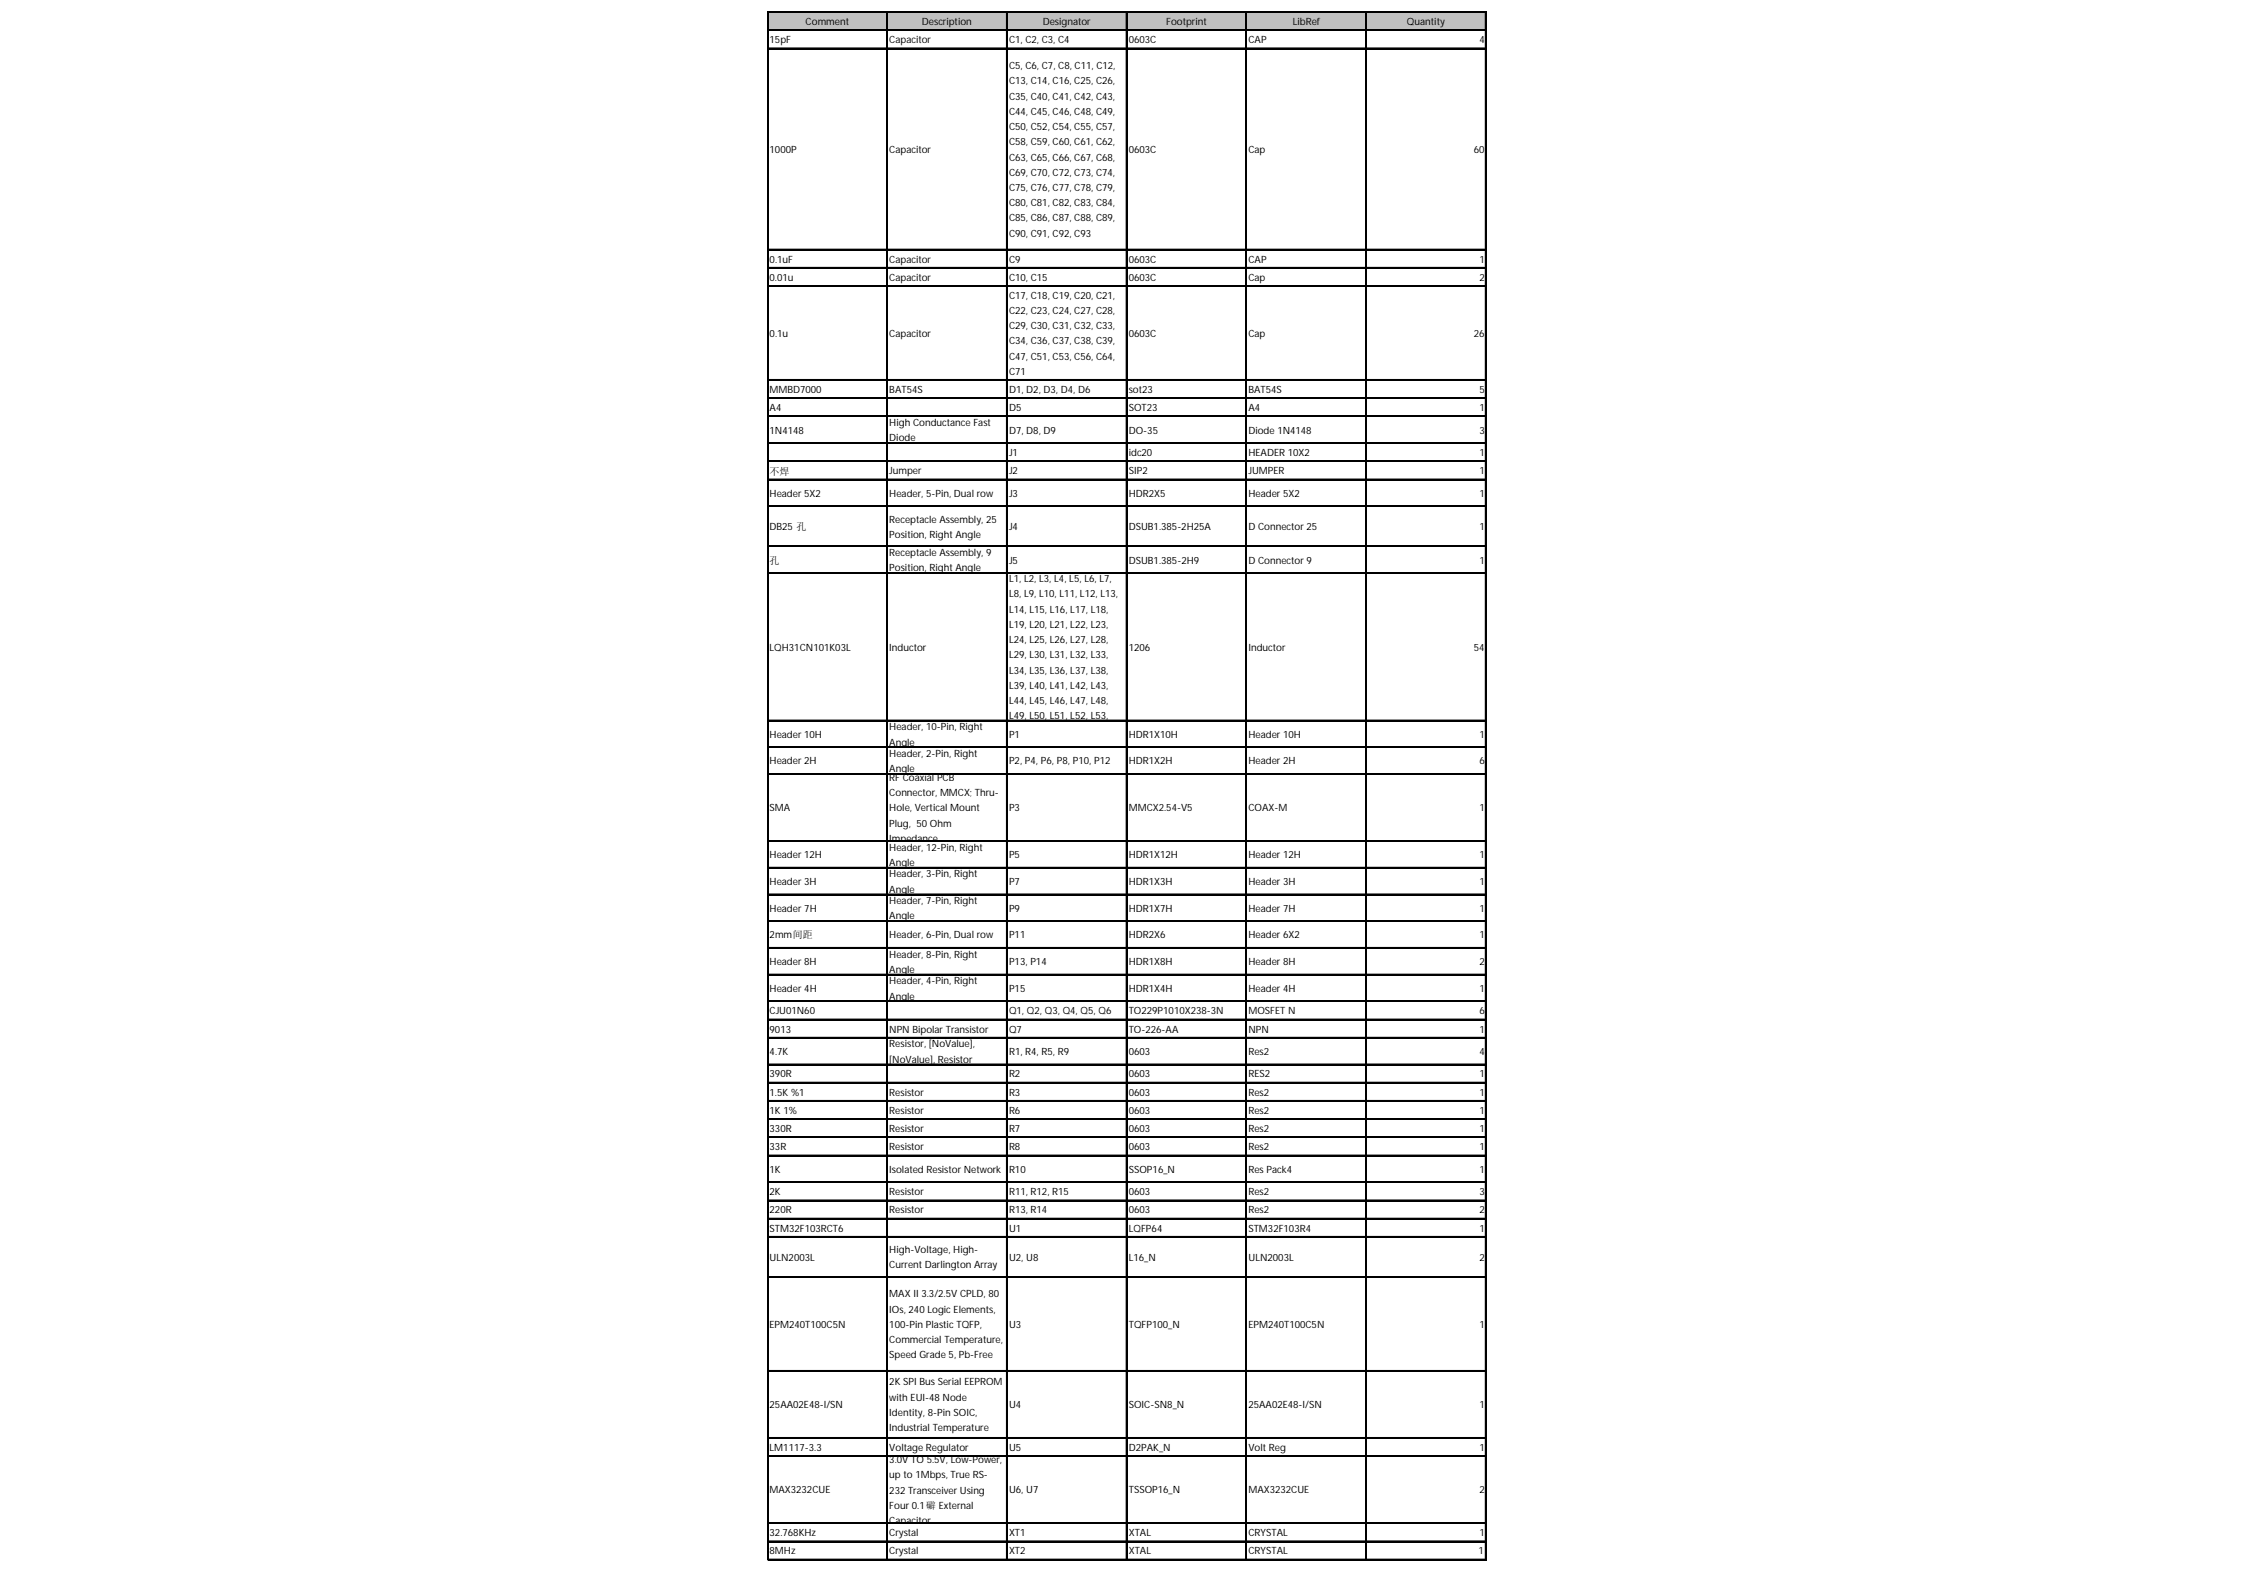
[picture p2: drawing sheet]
<svg xmlns="http://www.w3.org/2000/svg" width="297mm" height="210mm" viewBox="0 0 297 210" stroke-linecap="round" stroke-linejoin="round" font-family="sans-serif">
<defs><g id="words">
<g font-size="1.3">
<text x="101.3" y="5.7">15pF</text>
<text x="106" y="3.3">Comment</text>
<text x="117" y="5.7">Capacitor</text>
<text x="121.3" y="3.3">Description</text>
<text x="132.8" y="5.7">C1, C2, C3, C4</text>
<text x="137.2" y="3.3">Designator</text>
<text x="148.6" y="5.7">0603C</text>
<text x="153.5" y="3.3">Footprint</text>
<text x="164.3" y="5.7">CAP</text>
<text x="170.1" y="3.3">LibRef</text>
<text x="185.2" y="3.3">Quantity</text>
<text x="194.7" y="5.7">4</text>
<text x="132.8" y="9.1">C5, C6, C7, C8, C11, C12,</text>
<text x="132.8" y="11.1">C13, C14, C16, C25, C26,</text>
<text x="132.8" y="13.1">C35, C40, C41, C42, C43,</text>
<text x="132.8" y="15.1">C44, C45, C46, C48, C49,</text>
<text x="132.8" y="17.1">C50, C52, C54, C55, C57,</text>
<text x="101.3" y="20.1">1000P</text>
<text x="117" y="20.1">Capacitor</text>
<text x="132.8" y="19.1">C58, C59, C60, C61, C62,</text>
<text x="132.8" y="21.1">C63, C65, C66, C67, C68,</text>
<text x="132.8" y="23.1">C69, C70, C72, C73, C74,</text>
<text x="148.6" y="20.1">0603C</text>
<text x="164.3" y="20.1">Cap</text>
<text x="194" y="20.1">60</text>
<text x="132.8" y="25.1">C75, C76, C77, C78, C79,</text>
<text x="132.8" y="27.1">C80, C81, C82, C83, C84,</text>
<text x="132.8" y="29.1">C85, C86, C87, C88, C89,</text>
<text x="101.3" y="34.6">0.1uF</text>
<text x="117" y="34.6">Capacitor</text>
<text x="132.8" y="31.1">C90, C91, C92, C93</text>
<text x="132.8" y="34.6">C9</text>
<text x="148.6" y="34.6">0603C</text>
<text x="164.3" y="34.6">CAP</text>
<text x="194.7" y="34.6">1</text>
<text x="101.3" y="37">0.01u</text>
<text x="117" y="37">Capacitor</text>
<text x="132.8" y="37">C10, C15</text>
<text x="132.8" y="39.3">C17, C18, C19, C20, C21,</text>
<text x="132.8" y="41.3">C22, C23, C24, C27, C28,</text>
<text x="148.6" y="37">0603C</text>
<text x="164.3" y="37">Cap</text>
<text x="194.7" y="37">2</text>
<text x="101.3" y="44.3">0.1u</text>
<text x="117" y="44.3">Capacitor</text>
<text x="132.8" y="43.3">C29, C30, C31, C32, C33,</text>
<text x="132.8" y="45.3">C34, C36, C37, C38, C39,</text>
<text x="132.8" y="47.3">C47, C51, C53, C56, C64,</text>
<text x="148.6" y="44.3">0603C</text>
<text x="164.3" y="44.3">Cap</text>
<text x="194" y="44.3">26</text>
<text x="101.3" y="51.7">MMBD7000</text>
<text x="117" y="51.7">BAT54S</text>
<text x="132.8" y="49.3">C71</text>
<text x="132.8" y="51.7">D1, D2, D3, D4, D6</text>
<text x="148.6" y="51.7">sot23</text>
<text x="164.3" y="51.7">BAT54S</text>
<text x="194.7" y="51.7">5</text>
<text x="101.3" y="54.1">A4</text>
<text x="101.3" y="57.1">1N4148</text>
<text x="117" y="56.1">High Conductance Fast</text>
<text x="117" y="58.1">Diode</text>
<text x="132.8" y="54.1">D5</text>
<text x="132.8" y="57.1">D7, D8, D9</text>
<text x="148.6" y="54.1">SOT23</text>
<text x="148.6" y="57.1">DO-35</text>
<text x="164.3" y="54.1">A4</text>
<text x="164.3" y="57.1">Diode 1N4148</text>
<text x="194.7" y="54.1">1</text>
<text x="194.7" y="57.1">3</text>
<text x="101.3" y="62.5">不焊</text>
<text x="101.3" y="65.4">Header 5X2</text>
<text x="117" y="62.4">Jumper</text>
<text x="117" y="65.4">Header, 5-Pin, Dual row</text>
<text x="132.8" y="60">J1</text>
<text x="132.8" y="62.4">J2</text>
<text x="132.8" y="65.4">J3</text>
<text x="148.6" y="60">idc20</text>
<text x="148.6" y="62.4">SIP2</text>
<text x="148.6" y="65.4">HDR2X5</text>
<text x="164.3" y="60">HEADER 10X2</text>
<text x="164.3" y="62.4">JUMPER</text>
<text x="164.3" y="65.4">Header 5X2</text>
<text x="194.7" y="60">1</text>
<text x="194.7" y="62.4">1</text>
<text x="194.7" y="65.4">1</text>
<text x="101.3" y="69.8">DB25孔</text>
<text x="117" y="68.8">Receptacle Assembly, 25</text>
<text x="117" y="70.8">Position, Right Angle</text>
<text x="132.8" y="69.8">J4</text>
<text x="148.6" y="69.8">DSUB1.385-2H25A</text>
<text x="164.3" y="69.8">D Connector 25</text>
<text x="194.7" y="69.8">1</text>
<text x="101.3" y="74.2">孔</text>
<text x="117" y="73.2">Receptacle Assembly, 9</text>
<text x="117" y="75.2">Position, Right Angle</text>
<text x="132.8" y="74.2">J5</text>
<text x="132.8" y="76.6">L1, L2, L3, L4, L5, L6, L7,</text>
<text x="148.6" y="74.2">DSUB1.385-2H9</text>
<text x="164.3" y="74.2">D Connector 9</text>
<text x="194.7" y="74.2">1</text>
<text x="132.8" y="78.6">L8, L9, L10, L11, L12, L13,</text>
<text x="132.8" y="80.6">L14, L15, L16, L17, L18,</text>
<text x="132.8" y="82.6">L19, L20, L21, L22, L23,</text>
<text x="101.3" y="85.6">LQH31CN101K03L</text>
<text x="117" y="85.6">Inductor</text>
<text x="132.8" y="84.6">L24, L25, L26, L27, L28,</text>
<text x="132.8" y="86.6">L29, L30, L31, L32, L33,</text>
<text x="132.8" y="88.6">L34, L35, L36, L37, L38,</text>
<text x="148.6" y="85.6">1206</text>
<text x="164.3" y="85.6">Inductor</text>
<text x="194" y="85.6">54</text>
<text x="132.8" y="90.6">L39, L40, L41, L42, L43,</text>
<text x="132.8" y="92.6">L44, L45, L46, L47, L48,</text>
<text x="132.8" y="94.7">L49, L50, L51, L52, L53,</text>
<text x="101.3" y="97.1">Header 10H</text>
<text x="101.3" y="100.6">Header 2H</text>
<text x="117" y="96.1">Header, 10-Pin, Right</text>
<text x="117" y="98.1">Angle</text>
<text x="117" y="99.6">Header, 2-Pin, Right</text>
<text x="117" y="101.6">Angle</text>
<text x="132.8" y="97.1">P1</text>
<text x="132.8" y="100.6">P2, P4, P6, P8, P10, P12</text>
<text x="148.6" y="97.1">HDR1X10H</text>
<text x="148.6" y="100.6">HDR1X2H</text>
<text x="164.3" y="97.1">Header 10H</text>
<text x="164.3" y="100.6">Header 2H</text>
<text x="194.7" y="97.1">1</text>
<text x="194.7" y="100.6">6</text>
<text x="101.3" y="106.8">SMA</text>
<text x="117" y="102.8">RF Coaxial PCB</text>
<text x="117" y="104.8">Connector, MMCX; Thru-</text>
<text x="117" y="106.8">Hole, Vertical Mount</text>
<text x="132.8" y="106.8">P3</text>
<text x="148.6" y="106.8">MMCX2.54-V5</text>
<text x="164.3" y="106.8">COAX-M</text>
<text x="194.7" y="106.8">1</text>
<text x="101.3" y="112.9">Header 12H</text>
<text x="117" y="108.8">Plug, 50 Ohm</text>
<text x="117" y="110.8">Impedance</text>
<text x="117" y="112">Header, 12-Pin, Right</text>
<text x="117" y="114">Angle</text>
<text x="132.8" y="112.9">P5</text>
<text x="148.6" y="112.9">HDR1X12H</text>
<text x="164.3" y="112.9">Header 12H</text>
<text x="194.7" y="112.9">1</text>
<text x="101.3" y="116.5">Header 3H</text>
<text x="101.3" y="120">Header 7H</text>
<text x="117" y="115.5">Header, 3-Pin, Right</text>
<text x="117" y="117.5">Angle</text>
<text x="117" y="119">Header, 7-Pin, Right</text>
<text x="132.8" y="116.5">P7</text>
<text x="132.8" y="120">P9</text>
<text x="148.6" y="116.5">HDR1X3H</text>
<text x="148.6" y="120">HDR1X7H</text>
<text x="164.3" y="116.5">Header 3H</text>
<text x="164.3" y="120">Header 7H</text>
<text x="194.7" y="116.5">1</text>
<text x="194.7" y="120">1</text>
<text x="101.3" y="123.5">2mm间距</text>
<text x="117" y="121">Angle</text>
<text x="117" y="123.5">Header, 6-Pin, Dual row</text>
<text x="132.8" y="123.5">P11</text>
<text x="148.6" y="123.5">HDR2X6</text>
<text x="164.3" y="123.5">Header 6X2</text>
<text x="194.7" y="123.5">1</text>
<text x="101.3" y="127">Header 8H</text>
<text x="101.3" y="130.5">Header 4H</text>
<text x="117" y="126">Header, 8-Pin, Right</text>
<text x="117" y="128">Angle</text>
<text x="117" y="129.5">Header, 4-Pin, Right</text>
<text x="117" y="131.5">Angle</text>
<text x="132.8" y="127">P13, P14</text>
<text x="132.8" y="130.5">P15</text>
<text x="148.6" y="127">HDR1X8H</text>
<text x="148.6" y="130.5">HDR1X4H</text>
<text x="164.3" y="127">Header 8H</text>
<text x="164.3" y="130.5">Header 4H</text>
<text x="194.7" y="127">2</text>
<text x="194.7" y="130.5">1</text>
<text x="101.3" y="133.5">CJU01N60</text>
<text x="101.3" y="135.9">9013</text>
<text x="117" y="135.9">NPN Bipolar Transistor</text>
<text x="117" y="137.8">Resistor, [NoValue],</text>
<text x="132.8" y="133.5">Q1, Q2, Q3, Q4, Q5, Q6</text>
<text x="132.8" y="135.9">Q7</text>
<text x="148.6" y="133.5">TO229P1010X238-3N</text>
<text x="148.6" y="135.9">TO-226-AA</text>
<text x="164.3" y="133.5">MOSFET N</text>
<text x="164.3" y="135.9">NPN</text>
<text x="194.7" y="133.5">6</text>
<text x="194.7" y="135.9">1</text>
<text x="101.3" y="138.8">4.7K</text>
<text x="101.3" y="141.8">390R</text>
<text x="117" y="139.9">[NoValue], Resistor</text>
<text x="132.8" y="138.8">R1, R4, R5, R9</text>
<text x="132.8" y="141.8">R2</text>
<text x="148.6" y="138.8">0603</text>
<text x="148.6" y="141.8">0603</text>
<text x="164.3" y="138.8">Res2</text>
<text x="164.3" y="141.8">RES2</text>
<text x="194.7" y="138.8">4</text>
<text x="194.7" y="141.8">1</text>
<text x="101.3" y="144.2">1.5K %1</text>
<text x="101.3" y="146.6">1K 1%</text>
<text x="101.3" y="149">330R</text>
<text x="117" y="144.2">Resistor</text>
<text x="117" y="146.6">Resistor</text>
<text x="117" y="149">Resistor</text>
<text x="132.8" y="144.2">R3</text>
<text x="132.8" y="146.6">R6</text>
<text x="132.8" y="149">R7</text>
<text x="148.6" y="144.2">0603</text>
<text x="148.6" y="146.6">0603</text>
<text x="148.6" y="149">0603</text>
<text x="164.3" y="144.2">Res2</text>
<text x="164.3" y="146.6">Res2</text>
<text x="164.3" y="149">Res2</text>
<text x="194.7" y="144.2">1</text>
<text x="194.7" y="146.6">1</text>
<text x="194.7" y="149">1</text>
<text x="101.3" y="151.4">33R</text>
<text x="101.3" y="154.3">1K</text>
<text x="117" y="151.4">Resistor</text>
<text x="117" y="154.3">Isolated Resistor Netw</text>
<text x="129.9" y="154.3">ork</text>
<text x="132.8" y="151.4">R8</text>
<text x="132.8" y="154.3">R10</text>
<text x="148.6" y="151.4">0603</text>
<text x="148.6" y="154.3">SSOP16_N</text>
<text x="164.3" y="151.4">Res2</text>
<text x="164.3" y="154.3">Res Pack4</text>
<text x="194.7" y="151.4">1</text>
<text x="194.7" y="154.3">1</text>
<text x="101.3" y="157.3">2K</text>
<text x="101.3" y="159.7">220R</text>
<text x="117" y="157.3">Resistor</text>
<text x="117" y="159.7">Resistor</text>
<text x="132.8" y="157.3">R11, R12, R15</text>
<text x="132.8" y="159.7">R13, R14</text>
<text x="148.6" y="157.3">0603</text>
<text x="148.6" y="159.7">0603</text>
<text x="164.3" y="157.3">Res2</text>
<text x="164.3" y="159.7">Res2</text>
<text x="194.7" y="157.3">3</text>
<text x="194.7" y="159.7">2</text>
<text x="101.3" y="162.1">STM32F103RCT6</text>
<text x="101.3" y="165.9">ULN2003L</text>
<text x="117" y="164.9">High-Voltage, High-</text>
<text x="117" y="166.9">Current Darlington Array</text>
<text x="132.8" y="162.1">U1</text>
<text x="132.8" y="165.9">U2, U8</text>
<text x="148.6" y="162.1">LQFP64</text>
<text x="148.6" y="165.9">L16_N</text>
<text x="164.3" y="162.1">STM32F103R4</text>
<text x="164.3" y="165.9">ULN2003L</text>
<text x="194.7" y="162.1">1</text>
<text x="194.7" y="165.9">2</text>
<text x="117" y="170.7">MAX II 3.3/2.5V CPLD, 80</text>
<text x="117" y="172.7">IOs, 240 Logic Elements,</text>
<text x="101.3" y="174.7">EPM240T100C5N</text>
<text x="117" y="174.7">100-Pin Plastic TQFP,</text>
<text x="117" y="176.7">Commercial Temperature,</text>
<text x="117" y="178.7">Speed Grade 5, Pb-Free</text>
<text x="132.8" y="174.7">U3</text>
<text x="148.6" y="174.7">TQFP100_N</text>
<text x="164.3" y="174.7">EPM240T100C5N</text>
<text x="194.7" y="174.7">1</text>
<text x="101.3" y="185.3">25AA02E48-I/SN</text>
<text x="117" y="182.3">2K SPI Bus Serial EEPROM</text>
<text x="117" y="184.3">w</text>
<text x="118" y="184.3">ith EUI-48 Node</text>
<text x="132.8" y="185.3">U4</text>
<text x="148.6" y="185.3">SOIC-SN8_N</text>
<text x="164.3" y="185.3">25AA02E48-I/SN</text>
<text x="194.7" y="185.3">1</text>
<text x="101.3" y="190.9">LM1117-3.3</text>
<text x="117" y="186.3">Identity, 8-Pin SOIC,</text>
<text x="117" y="188.3">Industrial Temperature</text>
<text x="117" y="190.9">Voltage Regulator</text>
<text x="132.8" y="190.9">U5</text>
<text x="148.6" y="190.9">D2PAK_N</text>
<text x="164.3" y="190.9">Volt Reg</text>
<text x="194.7" y="190.9">1</text>
<text x="101.3" y="196.5">MAX3232CUE</text>
<text x="117" y="192.6">3.0V TO 5.5V, Low</text>
<text x="117" y="194.6">up to 1Mbps, True RS-</text>
<text x="117" y="196.6">232 Transceiver Using</text>
<text x="127.5" y="192.6">-Pow</text>
<text x="130.5" y="192.6">er,</text>
<text x="132.8" y="196.5">U6, U7</text>
<text x="148.6" y="196.5">TSSOP16_N</text>
<text x="164.3" y="196.5">MAX3232CUE</text>
<text x="194.7" y="196.5">2</text>
<text x="101.3" y="202.2">32.768KHz</text>
<text x="117" y="198.6">Four 0.1礔 External</text>
<text x="117" y="200.6">Capacitor</text>
<text x="117" y="202.2">Crystal</text>
<text x="132.8" y="202.2">XT1</text>
<text x="148.6" y="202.2">XTAL</text>
<text x="164.3" y="202.2">CRYSTAL</text>
<text x="194.7" y="202.2">1</text>
<text x="101.3" y="204.6">8MHz</text>
<text x="117" y="204.6">Crystal</text>
<text x="132.8" y="204.6">XT2</text>
<text x="148.6" y="204.6">XTAL</text>
<text x="164.3" y="204.6">CRYSTAL</text>
<text x="194.6" y="204.6">1</text>
</g>
</g></defs>
<path d="M101 1.6h94.6v2.4h-94.6z" fill="#c0c0c0"/>
<g fill="none" stroke="#000" stroke-width=".13">
<path d="M100.9 1.5v203.8M101.1 1.5h94.5M101.1 3.9h94.5M101.1 6.3h94.5M116.7 1.7v203.6M132.5 1.7v203.6M148.2 1.7v203.6M164 1.7v203.6M179.7 1.7v203.6M195.5 1.7v203.6M101.1 32.8h94.5M101.1 35.2h94.5"/>
<path d="M101.1 37.6h94.5M101.1 49.9h94.5M101.1 52.3h94.5M101.1 54.7h94.5M101.1 58.2h94.5M101.1 60.6h94.5M101.1 63h94.5M101.1 66.6h94.5M101.1 71.8h94.5M101.1 75.4h94.5M101.1 94.8h94.5M101.1 98.3h94.5"/>
<path d="M101.1 101.8h94.5M101.1 110.6h94.5M101.1 114.1h94.5M101.1 117.6h94.5M101.1 121.2h94.5M101.1 124.7h94.5M101.1 128.2h94.5M101.1 131.7h94.5M101.1 134.1h94.5M101.1 136.5h94.5M101.1 140h94.5M101.1 142.4h94.5"/>
<path d="M101.1 144.8h94.5M101.1 147.2h94.5M101.1 149.6h94.5M101.1 152h94.5M101.1 155.5h94.5M101.1 157.9h94.5M101.1 160.3h94.5M101.1 162.7h94.5M101.1 168h94.5M101.1 180.4h94.5M101.1 189.2h94.5M101.1 191.6h94.5"/>
<path d="M101.1 200.4h94.5M101.1 202.8h94.5M101.1 205.2h94.5"/>
</g>
<g fill="none" stroke="#000" stroke-width=".16">
<path d="M101 1.5v203.8M101.1 1.6h94.5M101.1 4h94.5M101.1 6.4h94.5M116.8 1.7v203.6M132.5 1.7v203.6M148.3 1.7v203.6M164 1.7v203.6M179.8 1.7v203.6M195.6 1.7v203.6M101.1 32.9h94.5M101.1 35.3h94.5"/>
<path d="M101.1 37.7h94.5M101.1 50h94.5M101.1 52.4h94.5M101.1 54.8h94.5M101.1 58.3h94.5M101.1 60.7h94.5M101.1 63.1h94.5M101.1 66.6h94.5M101.1 71.9h94.5M101.1 75.4h94.5M101.1 94.8h94.5M101.1 98.4h94.5"/>
<path d="M101.1 101.9h94.5M101.1 110.7h94.5M101.1 114.2h94.5M101.1 117.7h94.5M101.1 121.2h94.5M101.1 124.8h94.5M101.1 128.3h94.5M101.1 131.8h94.5M101.1 134.2h94.5M101.1 136.6h94.5M101.1 140.1h94.5M101.1 142.5h94.5"/>
<path d="M101.1 144.9h94.5M101.1 147.3h94.5M101.1 149.7h94.5M101.1 152.1h94.5M101.1 155.6h94.5M101.1 158h94.5M101.1 160.4h94.5M101.1 162.8h94.5M101.1 168.1h94.5M101.1 180.4h94.5M101.1 189.3h94.5M101.1 191.6h94.5"/>
<path d="M101.1 200.5h94.5M101.1 202.9h94.5M101.1 205.3h94.5"/>
</g>
<use href="#words"/>
</svg>
